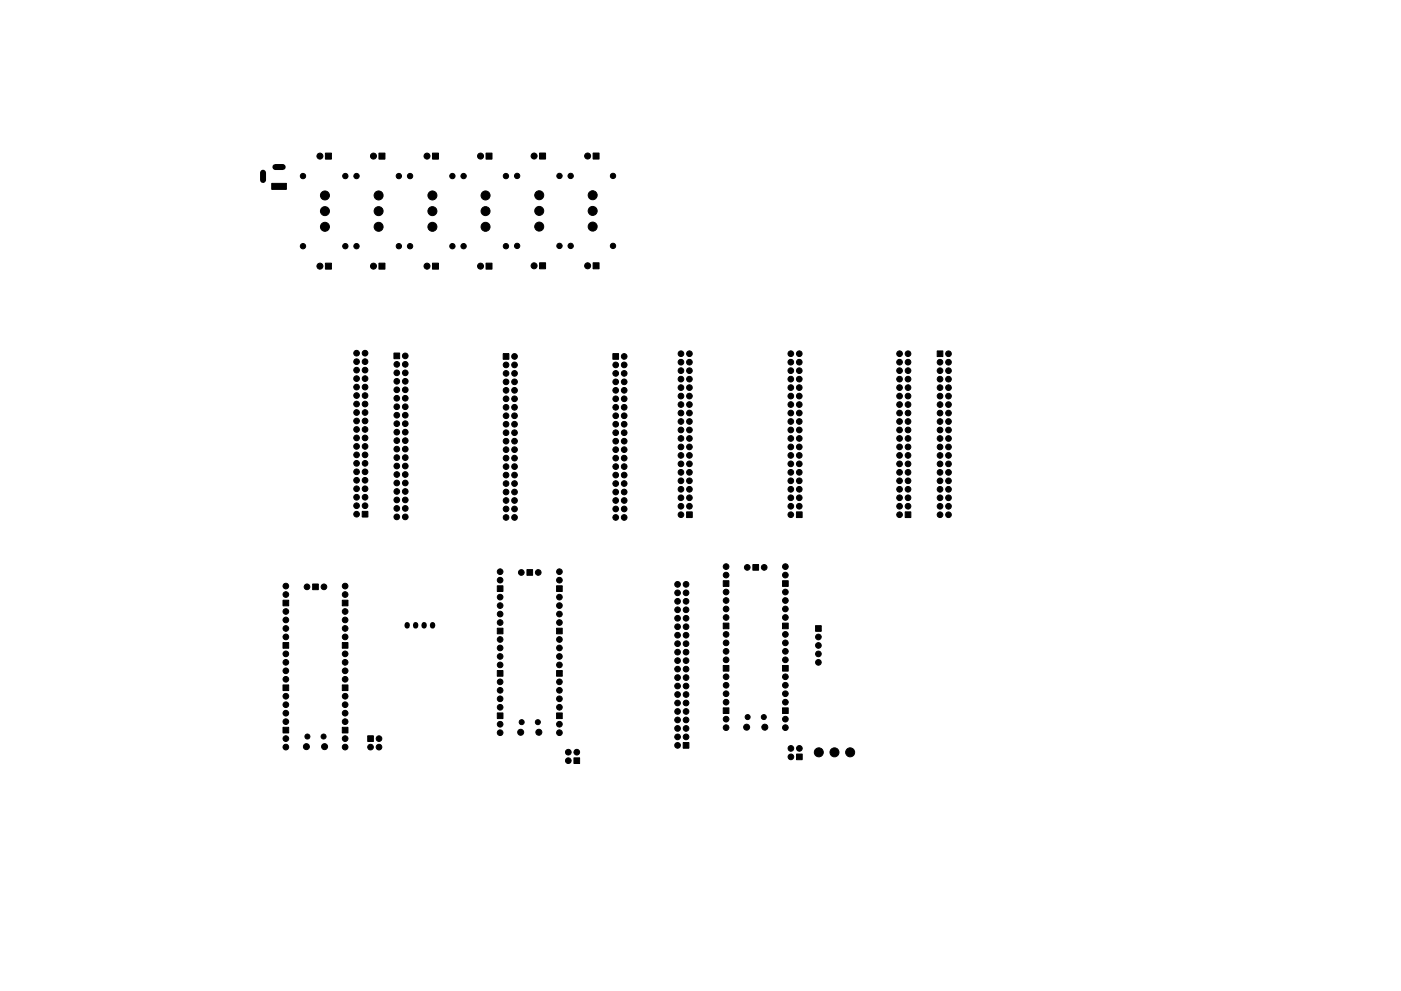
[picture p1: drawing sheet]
<svg xmlns="http://www.w3.org/2000/svg" width="420mm" height="297mm" viewBox="0 0 420 297" stroke-linecap="round" stroke-linejoin="round" font-family="sans-serif">
<g fill="#000" stroke="#000" stroke-width=".3">
<path d="M81.5 55h4.4v1.8h-4.4zM97.6 45.9h1.8v1.8h-1.8zM113.6 45.9h1.8v1.8h-1.8zM129.7 45.9h1.8v1.8h-1.8zM145.8 45.9h1.8v1.8h-1.8zM161.8 45.9h1.8v1.8h-1.8zM177.9 45.9h1.8v1.8h-1.8zM97.6 78.9h1.8v1.8h-1.8zM113.6 78.9h1.8v1.8h-1.8zM129.7 78.9h1.8v1.8h-1.8zM145.8 78.9h1.8v1.8h-1.8zM161.8 78.8h1.8v1.8h-1.8z"/>
<path d="M177.9 78.8h1.8v1.8h-1.8zM118.1 105.8h1.7v1.7h-1.7zM150.9 106h1.7v1.7h-1.7zM183.8 106h1.7v1.7h-1.7zM281.1 105.2h1.7v1.7h-1.7zM108.6 153.3h1.7v1.7h-1.7zM205.9 153.4h1.7v1.7h-1.7zM238.9 153.4h1.7v1.7h-1.7zM271.5 153.4h1.7v1.7h-1.7zM84.9 179.9h1.7v1.7h-1.7zM93.8 175h1.7v1.7h-1.7zM102.7 179.9h1.7v1.7h-1.7z"/>
<path d="M149.1 175.6h1.7v1.7h-1.7zM158 170.7h1.7v1.7h-1.7zM166.9 175.6h1.7v1.7h-1.7zM216.9 174.1h1.7v1.7h-1.7zM225.8 169.2h1.7v1.7h-1.7zM234.7 174.1h1.7v1.7h-1.7zM84.9 192.6h1.7v1.7h-1.7zM102.7 192.6h1.7v1.7h-1.7zM149.1 188.3h1.7v1.7h-1.7zM166.9 188.3h1.7v1.7h-1.7zM216.9 186.8h1.7v1.7h-1.7zM216.9 199.5h1.7v1.7h-1.7z"/>
<path d="M234.7 199.5h1.7v1.7h-1.7zM234.7 186.8h1.7v1.7h-1.7zM244.6 187.5h1.7v1.7h-1.7zM84.9 205.3h1.7v1.7h-1.7zM84.9 218h1.7v1.7h-1.7zM102.7 218h1.7v1.7h-1.7zM102.7 205.3h1.7v1.7h-1.7zM149.1 213.7h1.7v1.7h-1.7zM149.1 201h1.7v1.7h-1.7zM166.9 201h1.7v1.7h-1.7zM166.9 213.7h1.7v1.7h-1.7zM216.9 212.2h1.7v1.7h-1.7z"/>
<path d="M234.7 212.2h1.7v1.7h-1.7zM110.3 220.5h1.7v1.7h-1.7zM172.1 227.2h1.7v1.7h-1.7zM204.9 222.6h1.7v1.7h-1.7zM238.9 226h1.7v1.7h-1.7z"/>
<circle cx="90.9" cy="52.8" r=".8"/>
<circle cx="95.9" cy="46.8" r=".9"/>
<circle cx="97.5" cy="58.6" r="1.35"/>
<circle cx="103.6" cy="52.8" r=".8"/>
<circle cx="106.9" cy="52.8" r=".8"/>
<circle cx="112" cy="46.8" r=".9"/>
<circle cx="113.5" cy="58.6" r="1.35"/>
<circle cx="119.6" cy="52.8" r=".8"/>
<circle cx="123" cy="52.8" r=".8"/>
<circle cx="128.1" cy="46.8" r=".9"/>
<circle cx="129.7" cy="58.6" r="1.35"/>
<circle cx="135.7" cy="52.8" r=".8"/>
<circle cx="139" cy="52.8" r=".8"/>
<circle cx="144.1" cy="46.8" r=".9"/>
<circle cx="145.6" cy="58.6" r="1.35"/>
<circle cx="151.7" cy="52.8" r=".8"/>
<circle cx="155.1" cy="52.7" r=".8"/>
<circle cx="160.2" cy="46.8" r=".9"/>
<circle cx="161.7" cy="58.5" r="1.35"/>
<circle cx="167.8" cy="52.7" r=".8"/>
<circle cx="171.1" cy="52.7" r=".8"/>
<circle cx="176.2" cy="46.8" r=".9"/>
<circle cx="177.7" cy="58.5" r="1.35"/>
<circle cx="183.8" cy="52.7" r=".8"/>
<circle cx="90.9" cy="73.8" r=".8"/>
<circle cx="95.9" cy="79.8" r=".9"/>
<circle cx="97.5" cy="68" r="1.35"/>
<circle cx="97.5" cy="63.3" r="1.35"/>
<circle cx="103.6" cy="73.8" r=".8"/>
<circle cx="106.9" cy="73.8" r=".8"/>
<circle cx="112" cy="79.8" r=".9"/>
<circle cx="113.5" cy="68" r="1.35"/>
<circle cx="113.5" cy="63.3" r="1.35"/>
<circle cx="119.6" cy="73.8" r=".8"/>
<circle cx="123" cy="73.8" r=".8"/>
<circle cx="128.1" cy="79.8" r=".9"/>
<circle cx="129.7" cy="63.3" r="1.35"/>
<circle cx="129.7" cy="68" r="1.35"/>
<circle cx="135.7" cy="73.8" r=".8"/>
<circle cx="139" cy="73.8" r=".8"/>
<circle cx="144.1" cy="79.8" r=".9"/>
<circle cx="145.6" cy="63.3" r="1.35"/>
<circle cx="145.6" cy="68" r="1.35"/>
<circle cx="151.7" cy="73.8" r=".8"/>
<circle cx="155.1" cy="73.7" r=".8"/>
<circle cx="160.2" cy="79.7" r=".9"/>
<circle cx="161.7" cy="63.2" r="1.35"/>
<circle cx="161.7" cy="67.9" r="1.35"/>
<circle cx="167.8" cy="73.7" r=".8"/>
<circle cx="171.1" cy="73.7" r=".8"/>
<circle cx="176.2" cy="79.7" r=".9"/>
<circle cx="177.7" cy="63.2" r="1.35"/>
<circle cx="177.7" cy="67.9" r="1.35"/>
<circle cx="183.8" cy="73.7" r=".8"/>
<circle cx="106.9" cy="116" r=".85"/>
<circle cx="106.9" cy="105.9" r=".85"/>
<circle cx="106.9" cy="118.6" r=".85"/>
<circle cx="106.9" cy="113.5" r=".85"/>
<circle cx="106.9" cy="110.9" r=".85"/>
<circle cx="106.9" cy="108.4" r=".85"/>
<circle cx="109.5" cy="113.5" r=".85"/>
<circle cx="109.5" cy="105.9" r=".85"/>
<circle cx="109.5" cy="110.9" r=".85"/>
<circle cx="109.5" cy="108.4" r=".85"/>
<circle cx="109.5" cy="116" r=".85"/>
<circle cx="109.5" cy="118.6" r=".85"/>
<circle cx="119" cy="116.8" r=".85"/>
<circle cx="119" cy="109.2" r=".85"/>
<circle cx="119" cy="119.4" r=".85"/>
<circle cx="119" cy="114.3" r=".85"/>
<circle cx="119" cy="111.8" r=".85"/>
<circle cx="121.5" cy="114.3" r=".85"/>
<circle cx="121.5" cy="116.8" r=".85"/>
<circle cx="121.5" cy="111.8" r=".85"/>
<circle cx="121.5" cy="109.2" r=".85"/>
<circle cx="121.5" cy="119.4" r=".85"/>
<circle cx="121.5" cy="106.7" r=".85"/>
<circle cx="151.8" cy="111.9" r=".85"/>
<circle cx="151.8" cy="114.5" r=".85"/>
<circle cx="151.8" cy="117" r=".85"/>
<circle cx="151.8" cy="109.4" r=".85"/>
<circle cx="151.8" cy="119.5" r=".85"/>
<circle cx="154.3" cy="119.5" r=".85"/>
<circle cx="154.3" cy="117" r=".85"/>
<circle cx="154.3" cy="111.9" r=".85"/>
<circle cx="154.3" cy="114.5" r=".85"/>
<circle cx="154.3" cy="106.8" r=".85"/>
<circle cx="154.3" cy="109.4" r=".85"/>
<circle cx="184.7" cy="119.5" r=".85"/>
<circle cx="184.7" cy="109.4" r=".85"/>
<circle cx="184.7" cy="114.5" r=".85"/>
<circle cx="184.7" cy="117" r=".85"/>
<circle cx="184.7" cy="111.9" r=".85"/>
<circle cx="187.2" cy="114.5" r=".85"/>
<circle cx="187.2" cy="117" r=".85"/>
<circle cx="187.2" cy="106.8" r=".85"/>
<circle cx="187.2" cy="109.4" r=".85"/>
<circle cx="187.2" cy="111.9" r=".85"/>
<circle cx="187.2" cy="119.5" r=".85"/>
<circle cx="204.2" cy="111.1" r=".85"/>
<circle cx="204.2" cy="113.6" r=".85"/>
<circle cx="204.2" cy="108.6" r=".85"/>
<circle cx="204.2" cy="118.7" r=".85"/>
<circle cx="204.2" cy="116.2" r=".85"/>
<circle cx="204.2" cy="106" r=".85"/>
<circle cx="206.8" cy="118.7" r=".85"/>
<circle cx="206.8" cy="108.6" r=".85"/>
<circle cx="206.8" cy="106" r=".85"/>
<circle cx="206.8" cy="113.6" r=".85"/>
<circle cx="206.8" cy="116.2" r=".85"/>
<circle cx="206.8" cy="111.1" r=".85"/>
<circle cx="237.2" cy="106" r=".85"/>
<circle cx="237.2" cy="111.1" r=".85"/>
<circle cx="237.2" cy="113.6" r=".85"/>
<circle cx="237.2" cy="108.6" r=".85"/>
<circle cx="237.2" cy="118.7" r=".85"/>
<circle cx="237.2" cy="116.2" r=".85"/>
<circle cx="239.7" cy="111.1" r=".85"/>
<circle cx="239.7" cy="113.6" r=".85"/>
<circle cx="239.7" cy="106" r=".85"/>
<circle cx="239.7" cy="118.7" r=".85"/>
<circle cx="239.7" cy="116.2" r=".85"/>
<circle cx="239.7" cy="108.6" r=".85"/>
<circle cx="269.8" cy="111.1" r=".85"/>
<circle cx="269.8" cy="106" r=".85"/>
<circle cx="269.8" cy="118.7" r=".85"/>
<circle cx="269.8" cy="113.6" r=".85"/>
<circle cx="269.8" cy="116.2" r=".85"/>
<circle cx="269.8" cy="108.6" r=".85"/>
<circle cx="272.3" cy="118.7" r=".85"/>
<circle cx="272.3" cy="116.2" r=".85"/>
<circle cx="272.3" cy="113.6" r=".85"/>
<circle cx="272.3" cy="108.6" r=".85"/>
<circle cx="272.3" cy="106" r=".85"/>
<circle cx="272.3" cy="111.1" r=".85"/>
<circle cx="281.9" cy="108.6" r=".85"/>
<circle cx="281.9" cy="116.2" r=".85"/>
<circle cx="281.9" cy="111.1" r=".85"/>
<circle cx="281.9" cy="113.7" r=".85"/>
<circle cx="281.9" cy="118.7" r=".85"/>
<circle cx="284.5" cy="116.2" r=".85"/>
<circle cx="284.5" cy="118.7" r=".85"/>
<circle cx="284.5" cy="106" r=".85"/>
<circle cx="284.5" cy="113.7" r=".85"/>
<circle cx="284.5" cy="108.6" r=".85"/>
<circle cx="284.5" cy="111.1" r=".85"/>
<circle cx="106.9" cy="136.3" r=".85"/>
<circle cx="106.9" cy="133.8" r=".85"/>
<circle cx="106.9" cy="131.3" r=".85"/>
<circle cx="106.9" cy="138.9" r=".85"/>
<circle cx="106.9" cy="126.2" r=".85"/>
<circle cx="106.9" cy="128.7" r=".85"/>
<circle cx="106.9" cy="123.6" r=".85"/>
<circle cx="106.9" cy="121.1" r=".85"/>
<circle cx="109.5" cy="133.8" r=".85"/>
<circle cx="109.5" cy="138.9" r=".85"/>
<circle cx="109.5" cy="136.3" r=".85"/>
<circle cx="109.5" cy="131.3" r=".85"/>
<circle cx="109.5" cy="121.1" r=".85"/>
<circle cx="109.5" cy="128.7" r=".85"/>
<circle cx="109.5" cy="126.2" r=".85"/>
<circle cx="109.5" cy="123.6" r=".85"/>
<circle cx="119" cy="121.9" r=".85"/>
<circle cx="119" cy="124.5" r=".85"/>
<circle cx="119" cy="127" r=".85"/>
<circle cx="119" cy="129.5" r=".85"/>
<circle cx="119" cy="132.1" r=".85"/>
<circle cx="119" cy="139.7" r=".85"/>
<circle cx="119" cy="134.6" r=".85"/>
<circle cx="119" cy="137.2" r=".85"/>
<circle cx="121.5" cy="121.9" r=".85"/>
<circle cx="121.5" cy="124.5" r=".85"/>
<circle cx="121.5" cy="127" r=".85"/>
<circle cx="121.5" cy="129.5" r=".85"/>
<circle cx="121.5" cy="137.2" r=".85"/>
<circle cx="121.5" cy="132.1" r=".85"/>
<circle cx="121.5" cy="134.6" r=".85"/>
<circle cx="121.5" cy="139.7" r=".85"/>
<circle cx="151.8" cy="134.8" r=".85"/>
<circle cx="151.8" cy="132.2" r=".85"/>
<circle cx="151.8" cy="137.3" r=".85"/>
<circle cx="151.8" cy="139.9" r=".85"/>
<circle cx="151.8" cy="127.2" r=".85"/>
<circle cx="151.8" cy="122.1" r=".85"/>
<circle cx="151.8" cy="124.6" r=".85"/>
<circle cx="151.8" cy="129.7" r=".85"/>
<circle cx="154.3" cy="132.2" r=".85"/>
<circle cx="154.3" cy="134.8" r=".85"/>
<circle cx="154.3" cy="137.3" r=".85"/>
<circle cx="154.3" cy="139.9" r=".85"/>
<circle cx="154.3" cy="122.1" r=".85"/>
<circle cx="154.3" cy="129.7" r=".85"/>
<circle cx="154.3" cy="127.2" r=".85"/>
<circle cx="154.3" cy="124.6" r=".85"/>
<circle cx="184.7" cy="139.9" r=".85"/>
<circle cx="184.7" cy="134.8" r=".85"/>
<circle cx="184.7" cy="132.2" r=".85"/>
<circle cx="184.7" cy="137.3" r=".85"/>
<circle cx="184.7" cy="127.2" r=".85"/>
<circle cx="184.7" cy="122.1" r=".85"/>
<circle cx="184.7" cy="129.7" r=".85"/>
<circle cx="184.7" cy="124.6" r=".85"/>
<circle cx="187.2" cy="132.2" r=".85"/>
<circle cx="187.2" cy="134.8" r=".85"/>
<circle cx="187.2" cy="137.3" r=".85"/>
<circle cx="187.2" cy="139.9" r=".85"/>
<circle cx="187.2" cy="122.1" r=".85"/>
<circle cx="187.2" cy="129.7" r=".85"/>
<circle cx="187.2" cy="124.6" r=".85"/>
<circle cx="187.2" cy="127.2" r=".85"/>
<circle cx="204.2" cy="136.5" r=".85"/>
<circle cx="204.2" cy="134" r=".85"/>
<circle cx="204.2" cy="139" r=".85"/>
<circle cx="204.2" cy="131.4" r=".85"/>
<circle cx="204.2" cy="121.3" r=".85"/>
<circle cx="204.2" cy="126.3" r=".85"/>
<circle cx="204.2" cy="128.9" r=".85"/>
<circle cx="204.2" cy="123.8" r=".85"/>
<circle cx="206.8" cy="136.5" r=".85"/>
<circle cx="206.8" cy="134" r=".85"/>
<circle cx="206.8" cy="139" r=".85"/>
<circle cx="206.8" cy="131.4" r=".85"/>
<circle cx="206.8" cy="126.3" r=".85"/>
<circle cx="206.8" cy="121.3" r=".85"/>
<circle cx="206.8" cy="128.9" r=".85"/>
<circle cx="206.8" cy="123.8" r=".85"/>
<circle cx="237.2" cy="139" r=".85"/>
<circle cx="237.2" cy="134" r=".85"/>
<circle cx="237.2" cy="136.5" r=".85"/>
<circle cx="237.2" cy="131.4" r=".85"/>
<circle cx="237.2" cy="123.8" r=".85"/>
<circle cx="237.2" cy="128.9" r=".85"/>
<circle cx="237.2" cy="126.3" r=".85"/>
<circle cx="237.2" cy="121.3" r=".85"/>
<circle cx="239.7" cy="134" r=".85"/>
<circle cx="239.7" cy="136.5" r=".85"/>
<circle cx="239.7" cy="139" r=".85"/>
<circle cx="239.7" cy="131.4" r=".85"/>
<circle cx="239.7" cy="123.8" r=".85"/>
<circle cx="239.7" cy="128.9" r=".85"/>
<circle cx="239.7" cy="126.3" r=".85"/>
<circle cx="239.7" cy="121.3" r=".85"/>
<circle cx="269.8" cy="139" r=".85"/>
<circle cx="269.8" cy="136.5" r=".85"/>
<circle cx="269.8" cy="134" r=".85"/>
<circle cx="269.8" cy="131.4" r=".85"/>
<circle cx="269.8" cy="123.8" r=".85"/>
<circle cx="269.8" cy="126.3" r=".85"/>
<circle cx="269.8" cy="128.9" r=".85"/>
<circle cx="269.8" cy="121.3" r=".85"/>
<circle cx="272.3" cy="136.5" r=".85"/>
<circle cx="272.3" cy="134" r=".85"/>
<circle cx="272.3" cy="139" r=".85"/>
<circle cx="272.3" cy="131.4" r=".85"/>
<circle cx="272.3" cy="128.9" r=".85"/>
<circle cx="272.3" cy="123.8" r=".85"/>
<circle cx="272.3" cy="126.3" r=".85"/>
<circle cx="272.3" cy="121.3" r=".85"/>
<circle cx="281.9" cy="131.4" r=".85"/>
<circle cx="281.9" cy="134" r=".85"/>
<circle cx="281.9" cy="139.1" r=".85"/>
<circle cx="281.9" cy="136.5" r=".85"/>
<circle cx="281.9" cy="126.4" r=".85"/>
<circle cx="281.9" cy="128.9" r=".85"/>
<circle cx="281.9" cy="121.3" r=".85"/>
<circle cx="281.9" cy="123.8" r=".85"/>
<circle cx="284.5" cy="139.1" r=".85"/>
<circle cx="284.5" cy="131.4" r=".85"/>
<circle cx="284.5" cy="134" r=".85"/>
<circle cx="284.5" cy="136.5" r=".85"/>
<circle cx="284.5" cy="123.8" r=".85"/>
<circle cx="284.5" cy="126.4" r=".85"/>
<circle cx="284.5" cy="128.9" r=".85"/>
<circle cx="284.5" cy="121.3" r=".85"/>
<circle cx="106.9" cy="146.5" r=".85"/>
<circle cx="106.9" cy="141.4" r=".85"/>
<circle cx="106.9" cy="149" r=".85"/>
<circle cx="106.9" cy="154.1" r=".85"/>
<circle cx="106.9" cy="151.6" r=".85"/>
<circle cx="106.9" cy="144" r=".85"/>
<circle cx="109.5" cy="146.5" r=".85"/>
<circle cx="109.5" cy="151.6" r=".85"/>
<circle cx="109.5" cy="141.4" r=".85"/>
<circle cx="109.5" cy="144" r=".85"/>
<circle cx="109.5" cy="149" r=".85"/>
<circle cx="119" cy="142.2" r=".85"/>
<circle cx="119" cy="144.8" r=".85"/>
<circle cx="119" cy="147.3" r=".85"/>
<circle cx="119" cy="152.4" r=".85"/>
<circle cx="119" cy="149.9" r=".85"/>
<circle cx="119" cy="154.9" r=".85"/>
<circle cx="121.5" cy="142.2" r=".85"/>
<circle cx="121.5" cy="152.4" r=".85"/>
<circle cx="121.5" cy="149.9" r=".85"/>
<circle cx="121.5" cy="144.8" r=".85"/>
<circle cx="121.5" cy="147.3" r=".85"/>
<circle cx="121.5" cy="154.9" r=".85"/>
<circle cx="151.8" cy="144.9" r=".85"/>
<circle cx="151.8" cy="142.4" r=".85"/>
<circle cx="151.8" cy="150" r=".85"/>
<circle cx="151.8" cy="152.6" r=".85"/>
<circle cx="151.8" cy="155.1" r=".85"/>
<circle cx="151.8" cy="147.5" r=".85"/>
<circle cx="154.3" cy="150" r=".85"/>
<circle cx="154.3" cy="155.1" r=".85"/>
<circle cx="154.3" cy="142.4" r=".85"/>
<circle cx="154.3" cy="144.9" r=".85"/>
<circle cx="154.3" cy="152.6" r=".85"/>
<circle cx="154.3" cy="147.5" r=".85"/>
<circle cx="184.7" cy="144.9" r=".85"/>
<circle cx="184.7" cy="150" r=".85"/>
<circle cx="184.7" cy="147.5" r=".85"/>
<circle cx="184.7" cy="142.4" r=".85"/>
<circle cx="184.7" cy="152.6" r=".85"/>
<circle cx="184.7" cy="155.1" r=".85"/>
<circle cx="187.2" cy="144.9" r=".85"/>
<circle cx="187.2" cy="155.1" r=".85"/>
<circle cx="187.2" cy="150" r=".85"/>
<circle cx="187.2" cy="152.6" r=".85"/>
<circle cx="187.2" cy="142.4" r=".85"/>
<circle cx="187.2" cy="147.5" r=".85"/>
<circle cx="204.2" cy="154.3" r=".85"/>
<circle cx="204.2" cy="149.2" r=".85"/>
<circle cx="204.2" cy="151.7" r=".85"/>
<circle cx="204.2" cy="141.6" r=".85"/>
<circle cx="204.2" cy="146.7" r=".85"/>
<circle cx="204.2" cy="144.1" r=".85"/>
<circle cx="206.8" cy="144.1" r=".85"/>
<circle cx="206.8" cy="146.7" r=".85"/>
<circle cx="206.8" cy="141.6" r=".85"/>
<circle cx="206.8" cy="149.2" r=".85"/>
<circle cx="206.8" cy="151.7" r=".85"/>
<circle cx="237.2" cy="146.7" r=".85"/>
<circle cx="237.2" cy="149.2" r=".85"/>
<circle cx="237.2" cy="144.1" r=".85"/>
<circle cx="237.2" cy="154.3" r=".85"/>
<circle cx="237.2" cy="151.7" r=".85"/>
<circle cx="237.2" cy="141.6" r=".85"/>
<circle cx="239.7" cy="151.7" r=".85"/>
<circle cx="239.7" cy="146.7" r=".85"/>
<circle cx="239.7" cy="144.1" r=".85"/>
<circle cx="239.7" cy="141.6" r=".85"/>
<circle cx="239.7" cy="149.2" r=".85"/>
<circle cx="269.8" cy="154.3" r=".85"/>
<circle cx="269.8" cy="151.7" r=".85"/>
<circle cx="269.8" cy="149.2" r=".85"/>
<circle cx="269.8" cy="146.7" r=".85"/>
<circle cx="269.8" cy="144.1" r=".85"/>
<circle cx="269.8" cy="141.6" r=".85"/>
<circle cx="272.3" cy="151.7" r=".85"/>
<circle cx="272.3" cy="149.2" r=".85"/>
<circle cx="272.3" cy="146.7" r=".85"/>
<circle cx="272.3" cy="144.1" r=".85"/>
<circle cx="272.3" cy="141.6" r=".85"/>
<circle cx="281.9" cy="154.3" r=".85"/>
<circle cx="281.9" cy="141.6" r=".85"/>
<circle cx="281.9" cy="151.8" r=".85"/>
<circle cx="281.9" cy="146.7" r=".85"/>
<circle cx="281.9" cy="144.1" r=".85"/>
<circle cx="281.9" cy="149.2" r=".85"/>
<circle cx="284.5" cy="154.3" r=".85"/>
<circle cx="284.5" cy="151.8" r=".85"/>
<circle cx="284.5" cy="144.1" r=".85"/>
<circle cx="284.5" cy="149.2" r=".85"/>
<circle cx="284.5" cy="141.6" r=".85"/>
<circle cx="284.5" cy="146.7" r=".85"/>
<circle cx="85.7" cy="175.7" r=".85"/>
<circle cx="85.7" cy="178.2" r=".85"/>
<circle cx="92.1" cy="175.9" r=".85"/>
<circle cx="97.2" cy="175.9" r=".85"/>
<circle cx="103.5" cy="178.2" r=".85"/>
<circle cx="103.5" cy="175.7" r=".85"/>
<circle cx="150" cy="171.4" r=".85"/>
<circle cx="150" cy="179" r=".85"/>
<circle cx="150" cy="173.9" r=".85"/>
<circle cx="156.3" cy="171.6" r=".85"/>
<circle cx="161.4" cy="171.6" r=".85"/>
<circle cx="167.8" cy="173.9" r=".85"/>
<circle cx="167.8" cy="179" r=".85"/>
<circle cx="167.8" cy="171.4" r=".85"/>
<circle cx="203.2" cy="175.2" r=".85"/>
<circle cx="203.2" cy="177.7" r=".85"/>
<circle cx="205.7" cy="175.2" r=".85"/>
<circle cx="205.7" cy="177.7" r=".85"/>
<circle cx="217.8" cy="172.4" r=".85"/>
<circle cx="217.8" cy="177.5" r=".85"/>
<circle cx="217.8" cy="180" r=".85"/>
<circle cx="217.8" cy="169.8" r=".85"/>
<circle cx="224.1" cy="170.1" r=".85"/>
<circle cx="229.2" cy="170.1" r=".85"/>
<circle cx="235.5" cy="169.8" r=".85"/>
<circle cx="235.5" cy="177.5" r=".85"/>
<circle cx="235.5" cy="172.4" r=".85"/>
<circle cx="235.5" cy="180" r=".85"/>
<circle cx="85.7" cy="190.9" r=".85"/>
<circle cx="85.7" cy="188.4" r=".85"/>
<circle cx="85.7" cy="196" r=".85"/>
<circle cx="85.7" cy="198.5" r=".85"/>
<circle cx="85.7" cy="185.8" r=".85"/>
<circle cx="85.7" cy="183.3" r=".85"/>
<circle cx="103.5" cy="198.5" r=".85"/>
<circle cx="103.5" cy="190.9" r=".85"/>
<circle cx="103.5" cy="188.4" r=".85"/>
<circle cx="103.5" cy="185.8" r=".85"/>
<circle cx="103.5" cy="183.3" r=".85"/>
<circle cx="103.5" cy="196" r=".85"/>
<circle cx="150" cy="199.3" r=".85"/>
<circle cx="150" cy="196.8" r=".85"/>
<circle cx="150" cy="186.6" r=".85"/>
<circle cx="150" cy="181.5" r=".85"/>
<circle cx="150" cy="191.7" r=".85"/>
<circle cx="150" cy="184.1" r=".85"/>
<circle cx="150" cy="194.2" r=".85"/>
<circle cx="167.8" cy="186.6" r=".85"/>
<circle cx="167.8" cy="181.5" r=".85"/>
<circle cx="167.8" cy="199.3" r=".85"/>
<circle cx="167.8" cy="184.1" r=".85"/>
<circle cx="167.8" cy="194.2" r=".85"/>
<circle cx="167.8" cy="191.7" r=".85"/>
<circle cx="167.8" cy="196.8" r=".85"/>
<circle cx="203.2" cy="190.4" r=".85"/>
<circle cx="203.2" cy="182.8" r=".85"/>
<circle cx="203.2" cy="195.5" r=".85"/>
<circle cx="203.2" cy="180.2" r=".85"/>
<circle cx="203.2" cy="198" r=".85"/>
<circle cx="203.2" cy="185.3" r=".85"/>
<circle cx="203.2" cy="192.9" r=".85"/>
<circle cx="203.2" cy="187.9" r=".85"/>
<circle cx="205.7" cy="182.8" r=".85"/>
<circle cx="205.7" cy="195.5" r=".85"/>
<circle cx="205.7" cy="185.3" r=".85"/>
<circle cx="205.7" cy="187.9" r=".85"/>
<circle cx="205.7" cy="190.4" r=".85"/>
<circle cx="205.7" cy="180.2" r=".85"/>
<circle cx="205.7" cy="192.9" r=".85"/>
<circle cx="205.7" cy="198" r=".85"/>
<circle cx="217.8" cy="190.2" r=".85"/>
<circle cx="217.8" cy="197.8" r=".85"/>
<circle cx="217.8" cy="185.1" r=".85"/>
<circle cx="217.8" cy="192.7" r=".85"/>
<circle cx="217.8" cy="182.5" r=".85"/>
<circle cx="217.8" cy="195.2" r=".85"/>
<circle cx="235.5" cy="197.8" r=".85"/>
<circle cx="235.5" cy="195.2" r=".85"/>
<circle cx="235.5" cy="192.7" r=".85"/>
<circle cx="235.5" cy="190.2" r=".85"/>
<circle cx="235.5" cy="185.1" r=".85"/>
<circle cx="235.5" cy="182.5" r=".85"/>
<circle cx="245.4" cy="196" r=".85"/>
<circle cx="245.4" cy="193.5" r=".85"/>
<circle cx="245.4" cy="190.9" r=".85"/>
<circle cx="245.4" cy="198.5" r=".85"/>
<circle cx="85.7" cy="213.8" r=".85"/>
<circle cx="85.7" cy="216.3" r=".85"/>
<circle cx="85.7" cy="208.7" r=".85"/>
<circle cx="85.7" cy="201.1" r=".85"/>
<circle cx="85.7" cy="211.2" r=".85"/>
<circle cx="85.7" cy="203.6" r=".85"/>
<circle cx="103.5" cy="216.3" r=".85"/>
<circle cx="103.5" cy="213.8" r=".85"/>
<circle cx="103.5" cy="203.6" r=".85"/>
<circle cx="103.5" cy="201.1" r=".85"/>
<circle cx="103.5" cy="208.7" r=".85"/>
<circle cx="103.5" cy="211.2" r=".85"/>
<circle cx="150" cy="217.1" r=".85"/>
<circle cx="150" cy="219.6" r=".85"/>
<circle cx="150" cy="206.9" r=".85"/>
<circle cx="150" cy="212" r=".85"/>
<circle cx="150" cy="209.5" r=".85"/>
<circle cx="150" cy="204.4" r=".85"/>
<circle cx="156.2" cy="219.5" r=".9"/>
<circle cx="156.5" cy="216.5" r=".75"/>
<circle cx="161.3" cy="216.5" r=".75"/>
<circle cx="161.6" cy="219.5" r=".9"/>
<circle cx="167.8" cy="219.6" r=".85"/>
<circle cx="167.8" cy="217.1" r=".85"/>
<circle cx="167.8" cy="209.5" r=".85"/>
<circle cx="167.8" cy="206.9" r=".85"/>
<circle cx="167.8" cy="204.4" r=".85"/>
<circle cx="167.8" cy="212" r=".85"/>
<circle cx="203.2" cy="218.3" r=".85"/>
<circle cx="203.2" cy="215.8" r=".85"/>
<circle cx="203.2" cy="213.3" r=".85"/>
<circle cx="203.2" cy="203.1" r=".85"/>
<circle cx="203.2" cy="210.7" r=".85"/>
<circle cx="203.2" cy="200.6" r=".85"/>
<circle cx="203.2" cy="208.2" r=".85"/>
<circle cx="203.2" cy="205.6" r=".85"/>
<circle cx="205.7" cy="218.3" r=".85"/>
<circle cx="205.7" cy="215.8" r=".85"/>
<circle cx="205.7" cy="213.3" r=".85"/>
<circle cx="205.7" cy="205.6" r=".85"/>
<circle cx="205.7" cy="210.7" r=".85"/>
<circle cx="205.7" cy="208.2" r=".85"/>
<circle cx="205.7" cy="203.1" r=".85"/>
<circle cx="205.7" cy="200.6" r=".85"/>
<circle cx="217.8" cy="218.1" r=".85"/>
<circle cx="217.8" cy="215.6" r=".85"/>
<circle cx="217.8" cy="210.5" r=".85"/>
<circle cx="217.8" cy="202.9" r=".85"/>
<circle cx="217.8" cy="207.9" r=".85"/>
<circle cx="217.8" cy="205.4" r=".85"/>
<circle cx="223.9" cy="218" r=".9"/>
<circle cx="224.2" cy="214.9" r=".75"/>
<circle cx="229.1" cy="214.9" r=".75"/>
<circle cx="229.4" cy="218" r=".9"/>
<circle cx="235.5" cy="218.1" r=".85"/>
<circle cx="235.5" cy="215.6" r=".85"/>
<circle cx="235.5" cy="210.5" r=".85"/>
<circle cx="235.5" cy="207.9" r=".85"/>
<circle cx="235.5" cy="205.4" r=".85"/>
<circle cx="235.5" cy="202.9" r=".85"/>
<circle cx="85.7" cy="223.9" r=".85"/>
<circle cx="85.7" cy="221.4" r=".85"/>
<circle cx="91.9" cy="223.8" r=".9"/>
<circle cx="92.2" cy="220.8" r=".75"/>
<circle cx="97" cy="220.8" r=".75"/>
<circle cx="97.3" cy="223.8" r=".9"/>
<circle cx="103.5" cy="221.4" r=".85"/>
<circle cx="103.5" cy="223.9" r=".85"/>
<circle cx="111.1" cy="223.9" r=".85"/>
<circle cx="113.7" cy="223.9" r=".85"/>
<circle cx="113.7" cy="221.4" r=".85"/>
<circle cx="170.4" cy="228" r=".85"/>
<circle cx="170.4" cy="225.5" r=".85"/>
<circle cx="173" cy="225.5" r=".85"/>
<circle cx="203.2" cy="220.9" r=".85"/>
<circle cx="203.2" cy="223.4" r=".85"/>
<circle cx="205.7" cy="220.9" r=".85"/>
<circle cx="237.2" cy="226.9" r=".85"/>
<circle cx="237.2" cy="224.3" r=".85"/>
<circle cx="239.7" cy="224.3" r=".85"/>
<circle cx="245.6" cy="225.5" r="1.35"/>
<circle cx="250.3" cy="225.5" r="1.35"/>
<circle cx="255" cy="225.5" r="1.35"/>
</g>
<path d="M122.1 187.2v.4M124.6 187.2v.4M127.2 187.2v.4M129.7 187.2v.4" fill="none" stroke="#000" stroke-width="1.6"/>
<path d="M78.9 51.8v2.2M82.6 50.1h2.2" fill="none" stroke="#000" stroke-width="1.8"/>
</svg>
